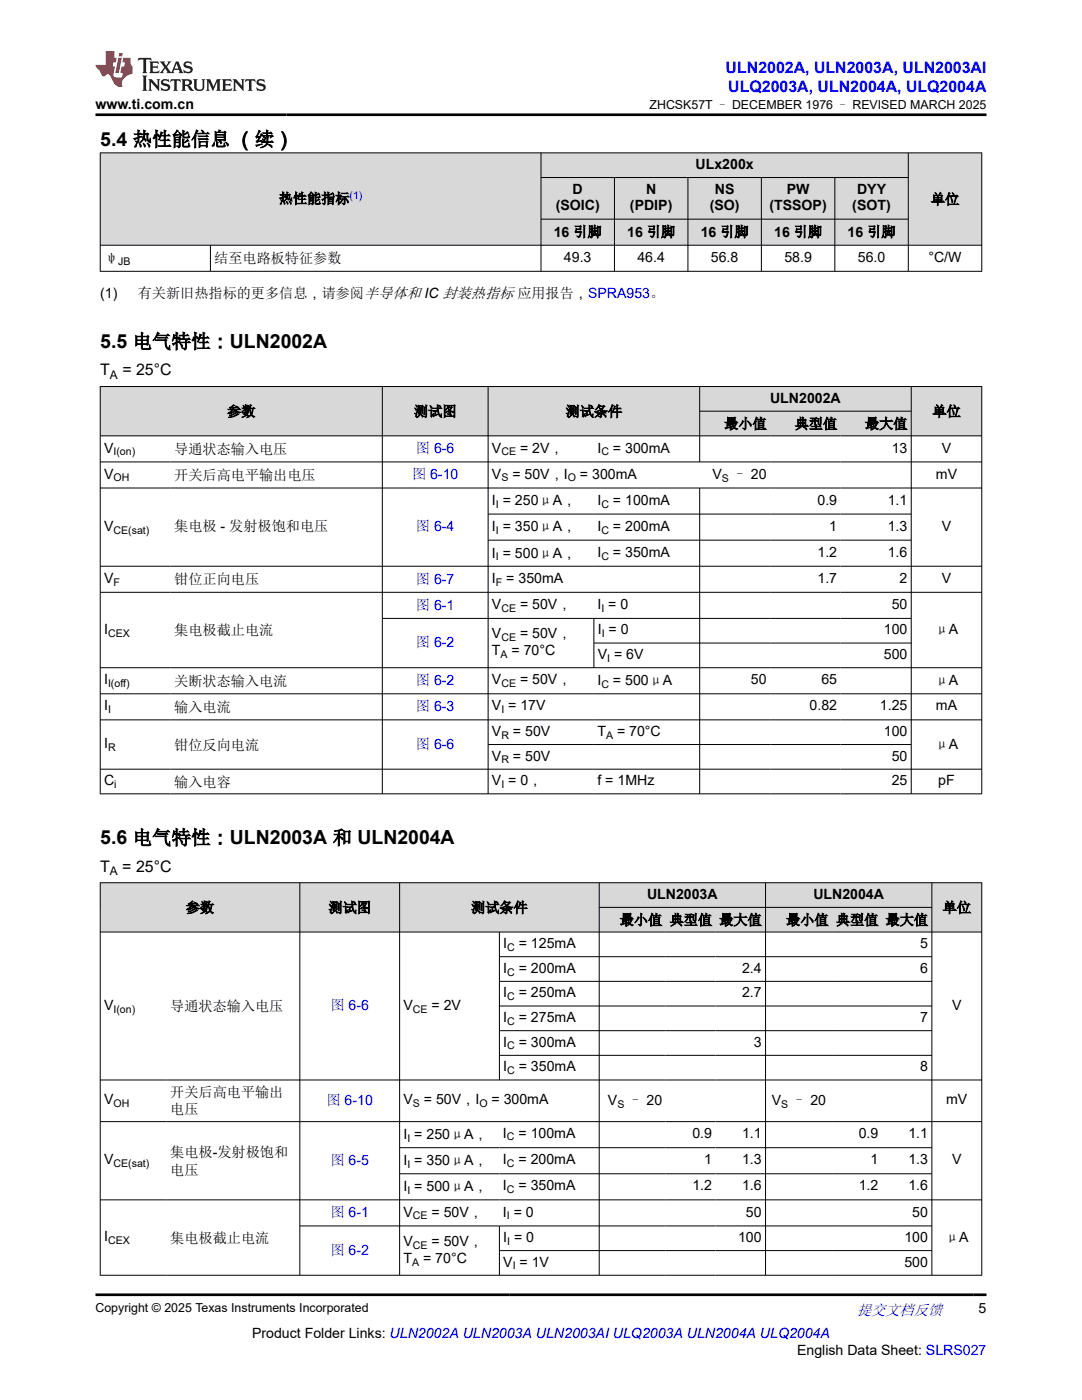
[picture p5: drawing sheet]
<svg xmlns="http://www.w3.org/2000/svg" width="216mm" height="279mm" viewBox="0 0 216 279" stroke-linecap="round" stroke-linejoin="round" font-family="sans-serif">
<defs><g id="words">
<g font-size="3.9">
<text x="20" y="29.1">5.4 热性能信息 （续）</text>
<text x="20" y="69.5">5.5 电气特性：ULN2002A</text>
<text x="20" y="168.5">5.6 电气特性：ULN2003A 和 ULN2004A</text>
</g>
<g font-size="3.2" fill="#00f">
<text x="144.8" y="14.5">ULN2002A, ULN2003A, ULN2003AI</text>
<text x="145.3" y="18.3">ULQ2003A, ULN2004A, ULQ2004A</text>
</g>
<g font-size="3.2">
<text x="20" y="74.9">T</text>
<text x="24.4" y="74.9">= 25°C</text>
<text x="20" y="174">T</text>
<text x="24.4" y="174">= 25°C</text>
</g>
<text font-size="3" fill="#00f" x="171" y="262.4">提交文档反馈</text>
<g font-size="2.8">
<text x="19" y="21.7">www.ti.com.cn</text>
<text x="138.8" y="33.7">ULx200x</text>
<text x="55.6" y="40.6">热性能指标</text>
<text x="114.3" y="38.6">D</text>
<text x="128.9" y="38.6">N</text>
<text x="142.6" y="38.6">NS</text>
<text x="157" y="38.6">PW</text>
<text x="171" y="38.6">DYY</text>
<text x="185.7" y="40.7">单位</text>
<text x="110.5" y="47.2">16 引脚</text>
<text x="110.9" y="42">(SOIC)</text>
<text x="125.2" y="47.2">16 引脚</text>
<text x="125.7" y="42">(PDIP)</text>
<text x="139.8" y="47.2">16 引脚</text>
<text x="141.6" y="42">(SO)</text>
<text x="153.5" y="42">(TSSOP)</text>
<text x="154.5" y="47.2">16 引脚</text>
<text x="169.1" y="47.2">16 引脚</text>
<text x="170.1" y="42">(SOT)</text>
<text x="20.8" y="52.4">ψ</text>
<text x="42.8" y="52.6">结至电路板特征参数</text>
<text x="112.5" y="52.3">49.3</text>
<text x="127.2" y="52.3">46.4</text>
<text x="141.8" y="52.3">56.8</text>
<text x="156.5" y="52.3">58.9</text>
<text x="171.2" y="52.3">56.0</text>
<text x="185.3" y="52.3">°C/W</text>
<text x="20" y="59.5">(1)</text>
<text x="27.5" y="59.5">有关新旧热指标的更多信息，请参阅半导体和 IC 封装热指标 应用报告，SPRA953。</text>
<text x="45.3" y="83.1">参数</text>
<text x="82.6" y="83.1">测试图</text>
<text x="112.9" y="83.1">测试条件</text>
<text x="153.7" y="80.3">ULN2002A</text>
<text x="186" y="83.1">单位</text>
<text x="144.5" y="85.5">最小值</text>
<text x="158.6" y="85.5">典型值</text>
<text x="172.6" y="85.5">最大值</text>
<text x="20.8" y="90.3">V</text>
<text x="20.8" y="95.5">V</text>
<text x="34.8" y="90.6">导通状态输入电压</text>
<text x="34.8" y="95.8">开关后高电平输出电压</text>
<text x="98.2" y="90.3">V</text>
<text x="98.2" y="95.5">V</text>
<text x="102.2" y="95.5">= 50V，I</text>
<text x="103.8" y="90.3">= 2V，</text>
<text x="115.7" y="95.5">= 300mA</text>
<text x="119.2" y="90.3">I</text>
<text x="122.3" y="90.3">= 300mA</text>
<text x="142.2" y="95.7">V</text>
<text x="146.2" y="95.7">– 20</text>
<text x="177.9" y="90.3">13</text>
<text x="186.7" y="95.5">mV</text>
<text x="187.9" y="90.3">V</text>
<text x="98.2" y="100.9">I = 250μA，</text>
<text x="119.2" y="100.7">I</text>
<text x="122.3" y="100.7">= 100mA</text>
<text x="163.1" y="100.7">0.9</text>
<text x="177.1" y="100.7">1.1</text>
<text x="20.8" y="105.9">V</text>
<text x="34.8" y="106.1">集电极 - 发射极饱和电压</text>
<text x="98.2" y="106.1">I = 350μA，</text>
<text x="119.2" y="105.9">I</text>
<text x="122.3" y="105.9">= 200mA</text>
<text x="165.5" y="105.9">1</text>
<text x="177.1" y="105.9">1.3</text>
<text x="187.9" y="105.9">V</text>
<text x="98.2" y="111.3">I = 500μA，</text>
<text x="119.2" y="111.1">I</text>
<text x="122.3" y="111.1">= 350mA</text>
<text x="163.1" y="111.1">1.2</text>
<text x="177.1" y="111.1">1.6</text>
<text x="20.8" y="116.3">V</text>
<text x="34.8" y="116.6">钳位正向电压</text>
<text x="98.2" y="116.3">I</text>
<text x="101" y="116.3">= 350mA</text>
<text x="163.1" y="116.3">1.7</text>
<text x="179.5" y="116.3">2</text>
<text x="187.9" y="116.3">V</text>
<text x="98.2" y="121.5">V</text>
<text x="103.8" y="121.5">= 50V，</text>
<text x="119.2" y="121.5">I = 0</text>
<text x="177.9" y="121.5">50</text>
<text x="20.8" y="126.5">I</text>
<text x="34.8" y="126.7">集电极截止电流</text>
<text x="98.2" y="130.8">T</text>
<text x="98.2" y="127.4">V</text>
<text x="102.1" y="130.8">= 70°C</text>
<text x="103.8" y="127.4">= 50V，</text>
<text x="119.3" y="126.6">I = 0</text>
<text x="119.3" y="131.5">V = 6V</text>
<text x="176.4" y="126.6">100</text>
<text x="176.4" y="131.5">500</text>
<text x="186.5" y="126.6">μA</text>
<text x="20.8" y="136.6">I</text>
<text x="34.8" y="136.9">关断状态输入电流</text>
<text x="98.2" y="136.6">V</text>
<text x="103.8" y="136.6">= 50V，</text>
<text x="119.2" y="136.7">I</text>
<text x="122.3" y="136.7">= 500μA</text>
<text x="149.8" y="136.6">50</text>
<text x="163.9" y="136.6">65</text>
<text x="186.5" y="136.7">μA</text>
<text x="20.8" y="141.8">I</text>
<text x="34.8" y="142.1">输入电流</text>
<text x="98.2" y="141.8">V = 17V</text>
<text x="161.6" y="141.8">0.82</text>
<text x="175.6" y="141.8">1.25</text>
<text x="186.7" y="141.8">mA</text>
<text x="20.8" y="149.3">I</text>
<text x="34.8" y="149.6">钳位反向电流</text>
<text x="98.2" y="146.9">V</text>
<text x="102.4" y="146.9">= 50V</text>
<text x="119.2" y="146.9">T</text>
<text x="123.1" y="146.9">= 70°C</text>
<text x="176.4" y="146.9">100</text>
<text x="186.5" y="149.5">μA</text>
<text x="98.2" y="151.8">V</text>
<text x="102.4" y="151.8">= 50V</text>
<text x="177.9" y="151.8">50</text>
<text x="20.8" y="156.7">C</text>
<text x="34.8" y="157">输入电容</text>
<text x="98.2" y="156.7">V = 0，</text>
<text x="119.2" y="156.7">f = 1MHz</text>
<text x="177.9" y="156.7">25</text>
<text x="187.2" y="156.7">pF</text>
<text x="129.1" y="179.4">ULN2003A</text>
<text x="162.3" y="179.4">ULN2004A</text>
<text x="37.1" y="182.1">参数</text>
<text x="65.5" y="182.1">测试图</text>
<text x="94" y="182.1">测试条件</text>
<text x="123.7" y="184.6">最小值</text>
<text x="133.6" y="184.6">典型值</text>
<text x="143.5" y="184.6">最大值</text>
<text x="156.9" y="184.6">最小值</text>
<text x="166.8" y="184.6">典型值</text>
<text x="176.7" y="184.6">最大值</text>
<text x="188.1" y="182.1">单位</text>
<text x="100.4" y="189.2">I</text>
<text x="103.5" y="189.2">= 125mA</text>
<text x="183.6" y="189.2">5</text>
<text x="100.4" y="194.1">I</text>
<text x="103.5" y="194.1">= 200mA</text>
<text x="148.1" y="194.1">2.4</text>
<text x="183.6" y="194.1">6</text>
<text x="20.8" y="201.5">V</text>
<text x="34" y="201.8">导通状态输入电压</text>
<text x="80.5" y="201.5">V</text>
<text x="86.1" y="201.5">= 2V</text>
<text x="100.4" y="199">I</text>
<text x="100.4" y="204">I</text>
<text x="103.5" y="199">= 250mA</text>
<text x="103.5" y="204">= 275mA</text>
<text x="148.1" y="199">2.7</text>
<text x="183.6" y="204">7</text>
<text x="190" y="201.5">V</text>
<text x="100.4" y="208.9">I</text>
<text x="103.5" y="208.9">= 300mA</text>
<text x="150.4" y="208.9">3</text>
<text x="100.4" y="213.8">I</text>
<text x="103.5" y="213.8">= 350mA</text>
<text x="183.6" y="213.8">8</text>
<text x="20.8" y="220.4">V</text>
<text x="34" y="219">开关后高电平输出</text>
<text x="80.5" y="220.4">V</text>
<text x="84.6" y="220.4">= 50V，I</text>
<text x="98.1" y="220.4">= 300mA</text>
<text x="121.3" y="220.6">V</text>
<text x="125.4" y="220.6">– 20</text>
<text x="154" y="220.6">V</text>
<text x="158.1" y="220.6">– 20</text>
<text x="188.8" y="220.4">mV</text>
<text x="34" y="222.4">电压</text>
<text x="80.5" y="227.3">I = 250μA，</text>
<text x="100.4" y="227">I</text>
<text x="103.5" y="227">= 100mA</text>
<text x="138.2" y="227.2">0.9</text>
<text x="148.1" y="227.2">1.1</text>
<text x="171.4" y="227.2">0.9</text>
<text x="181.3" y="227.2">1.1</text>
<text x="20.8" y="232.4">V</text>
<text x="34" y="230.8">集电极-发射极饱和</text>
<text x="80.5" y="232.5">I = 350μA，</text>
<text x="100.4" y="232.2">I</text>
<text x="103.5" y="232.2">= 200mA</text>
<text x="140.5" y="232.4">1</text>
<text x="148.1" y="232.4">1.3</text>
<text x="173.7" y="232.4">1</text>
<text x="181.3" y="232.4">1.3</text>
<text x="190" y="232.4">V</text>
<text x="34" y="234.5">电压</text>
<text x="80.5" y="237.7">I = 500μA，</text>
<text x="100.4" y="237.4">I</text>
<text x="103.5" y="237.4">= 350mA</text>
<text x="138.2" y="237.6">1.2</text>
<text x="148.1" y="237.6">1.6</text>
<text x="171.4" y="237.6">1.2</text>
<text x="181.3" y="237.6">1.6</text>
<text x="80.5" y="242.8">V</text>
<text x="86.1" y="242.8">= 50V，</text>
<text x="100.4" y="242.8">I = 0</text>
<text x="148.8" y="242.8">50</text>
<text x="182" y="242.8">50</text>
<text x="20.8" y="247.7">I</text>
<text x="34" y="248">集电极截止电流</text>
<text x="80.5" y="248.6">V</text>
<text x="86.1" y="248.6">= 50V，</text>
<text x="100.4" y="247.9">I = 0</text>
<text x="147.3" y="247.9">100</text>
<text x="180.5" y="247.9">100</text>
<text x="188.6" y="247.9">μA</text>
<text x="80.5" y="252">T</text>
<text x="84.4" y="252">= 70°C</text>
<text x="100.4" y="252.8">V = 1V</text>
<text x="180.5" y="252.8">500</text>
<text x="195.3" y="262.1">5</text>
<text x="50.3" y="266.9">Product Folder Links: ULN2002A ULN2003A ULN2003AI ULQ2003A ULN2004A ULQ2004A</text>
<text x="159" y="270.3">English Data Sheet: SLRS027</text>
</g>
<g font-size="2.8" fill="#00f">
<text x="82.2" y="95.7">图 6-10</text>
<text x="83" y="90.5">图 6-6</text>
<text x="83" y="106.1">图 6-4</text>
<text x="83" y="116.5">图 6-7</text>
<text x="83" y="121.7">图 6-1</text>
<text x="83" y="129.2">图 6-2</text>
<text x="83" y="136.7">图 6-2</text>
<text x="83" y="141.9">图 6-3</text>
<text x="83" y="149.5">图 6-6</text>
<text x="65.9" y="201.6">图 6-6</text>
<text x="65.2" y="220.6">图 6-10</text>
<text x="65.9" y="232.5">图 6-5</text>
<text x="65.9" y="242.9">图 6-1</text>
<text x="65.9" y="250.5">图 6-2</text>
</g>
<g font-size="2.5">
<text x="129.6" y="21.8">ZHCSK57T – DECEMBER 1976 – REVISED MARCH 2025</text>
<text x="19" y="261.8">Copyright © 2025 Texas Instruments Incorporated</text>
</g>
<g font-size="2.4">
<text x="21.9" y="75.6">A</text>
<text x="21.9" y="174.6">A</text>
</g>
<text font-size="2.1" fill="#00f" x="69.7" y="39.7">(1)</text>
<g font-size="2.1">
<text x="23.6" y="53">JB</text>
<text x="22.6" y="90.9">I(on)</text>
<text x="100" y="90.9">CE</text>
<text x="120" y="90.9">C</text>
<text x="22.6" y="96.1">OH</text>
<text x="98.9" y="101.4">I</text>
<text x="100" y="96.1">S</text>
<text x="113.3" y="96.1">O</text>
<text x="120" y="101.3">C</text>
<text x="144" y="96.2">S</text>
<text x="22.6" y="106.5">CE(sat)</text>
<text x="98.9" y="106.6">I</text>
<text x="120" y="106.5">C</text>
<text x="98.9" y="111.8">I</text>
<text x="120" y="111.7">C</text>
<text x="22.6" y="116.9">F</text>
<text x="98.9" y="116.9">F</text>
<text x="100" y="122.1">CE</text>
<text x="120" y="122.1">I</text>
<text x="21.6" y="127">CEX</text>
<text x="99.9" y="131.3">A</text>
<text x="100" y="127.9">CE</text>
<text x="120.1" y="127.2">I</text>
<text x="21.6" y="137.2">I(off)</text>
<text x="100" y="137.2">CE</text>
<text x="120" y="137.3">C</text>
<text x="121.2" y="132.1">I</text>
<text x="21.6" y="142.4">I</text>
<text x="100" y="142.4">I</text>
<text x="21.6" y="149.9">R</text>
<text x="100" y="147.4">R</text>
<text x="120.9" y="147.4">A</text>
<text x="100" y="152.3">R</text>
<text x="22.8" y="157.3">i</text>
<text x="100" y="157.3">I</text>
<text x="101.2" y="189.8">C</text>
<text x="101.2" y="194.7">C</text>
<text x="22.6" y="202.1">I(on)</text>
<text x="82.4" y="202.1">CE</text>
<text x="101.2" y="199.6">C</text>
<text x="101.2" y="204.5">C</text>
<text x="101.2" y="209.4">C</text>
<text x="101.2" y="214.4">C</text>
<text x="22.6" y="221">OH</text>
<text x="82.4" y="221">S</text>
<text x="95.6" y="221">O</text>
<text x="123.2" y="221.1">S</text>
<text x="155.9" y="221.1">S</text>
<text x="81.3" y="227.9">I</text>
<text x="101.1" y="227.6">C</text>
<text x="22.6" y="232.9">CE(sat)</text>
<text x="81.3" y="233.1">I</text>
<text x="101.1" y="232.8">C</text>
<text x="81.3" y="238.3">I</text>
<text x="101.1" y="238">C</text>
<text x="82.4" y="243.4">CE</text>
<text x="101.1" y="243.4">I</text>
<text x="21.6" y="248.3">CEX</text>
<text x="82.4" y="249.2">CE</text>
<text x="101.2" y="248.4">I</text>
<text x="82.2" y="252.6">A</text>
<text x="102.3" y="253.3">I</text>
</g>
</g></defs>
<g fill="#d8d8d8">
<path d="M20 30.5h175.9v4.9h-175.9z" fill-rule="evenodd"/>
<path d="M20.1 30.6h87.8v18.3h-87.8z" fill-rule="evenodd"/>
<path d="M108 30.6h73.2v4.8h-73.2z" fill-rule="evenodd"/>
<path d="M181.3 30.6h14.5v18.3h-14.5z" fill-rule="evenodd"/>
<path d="M108 35.5h14.5v8.2h-14.5z" fill-rule="evenodd"/>
<path d="M122.7 35.5h14.5v8.2h-14.5z" fill-rule="evenodd"/>
<path d="M137.3 35.5h14.6v8.2h-14.6z" fill-rule="evenodd"/>
<path d="M152 35.5h14.5v8.2h-14.5z" fill-rule="evenodd"/>
<path d="M166.6 35.5h14.6v8.2h-14.6z" fill-rule="evenodd"/>
<path d="M108 43.8h14.5v5.1h-14.5z" fill-rule="evenodd"/>
<path d="M122.7 43.8h14.5v5.1h-14.5z" fill-rule="evenodd"/>
<path d="M137.3 43.8h14.6v5.1h-14.6z" fill-rule="evenodd"/>
<path d="M152 43.8h14.5v5.1h-14.5z" fill-rule="evenodd"/>
<path d="M166.6 43.8h14.6v5.1h-14.6z" fill-rule="evenodd"/>
</g>
<g fill="none" stroke="#000" stroke-width=".2">
<path d="M19.9 30.5h176.1M20 30.4v23.8M108 30.4v23.8M108 35.4h73.3M122.6 35.4v18.8M137.3 35.4v18.8M151.9 35.4v18.8M166.6 35.4v18.8M181.2 30.4v23.8M195.9 30.4v23.8M19.9 48.9h176.1M19.9 54.1h176.1"/>
<path d="M42 48.9v5.3M108 43.7h73.3"/>
</g>
<g fill="#d8d8d8">
<path d="M20 77.1h175.9v5h-175.9z" fill-rule="evenodd"/>
<path d="M20.1 77.2h56.1v9.7h-56.1z" fill-rule="evenodd"/>
<path d="M76.3 77.2h21v9.7h-21z" fill-rule="evenodd"/>
<path d="M97.5 77.2h42.1v9.7h-42.1z" fill-rule="evenodd"/>
<path d="M139.7 77.2h42.1v4.8h-42.1z" fill-rule="evenodd"/>
<path d="M181.9 77.2h13.9v9.7h-13.9z" fill-rule="evenodd"/>
<path d="M139.7 82.1h14v4.8h-14z" fill-rule="evenodd"/>
<path d="M153.7 82.1h14.1v4.8h-14.1z" fill-rule="evenodd"/>
<path d="M167.8 82.1h14v4.8h-14z" fill-rule="evenodd"/>
</g>
<g fill="none" stroke="#000" stroke-width=".2">
<path d="M19.9 77.1h176.1M20 77.1v81.4M76.3 77.1v81.4M97.4 77.1v81.4M139.6 77.1v15.1M181.8 77.1v81.4M195.9 77.1v81.4M19.9 87h176.1M19.9 92.2h176.1M19.9 97.4h176.1M139.6 97.4v61.1M139.6 82.1h42.3"/>
<path d="M19.9 113h176.1M19.9 118.2h176.1M97.4 102.6h84.5M97.4 107.8h84.5M19.9 133.3h176.1M19.9 138.5h176.1M76.3 123.4h105.6M118.5 123.4v9.9M118.5 128.3h63.4M19.9 143.7h176.1M19.9 153.5h176.1M19.9 158.4h176.1"/>
<path d="M97.4 148.6h84.5"/>
</g>
<g fill="#d8d8d8">
<path d="M20 176.2h175.9v4.9h-175.9z" fill-rule="evenodd"/>
<path d="M20.1 176.2h39.7v9.7h-39.7z" fill-rule="evenodd"/>
<path d="M59.9 176.2h19.8v9.7h-19.8z" fill-rule="evenodd"/>
<path d="M79.8 176.2h39.7v9.7h-39.7z" fill-rule="evenodd"/>
<path d="M119.6 176.2h33.1v4.8h-33.1z" fill-rule="evenodd"/>
<path d="M152.8 176.2h33.1v4.8h-33.1z" fill-rule="evenodd"/>
<path d="M186 176.2h9.8v9.7h-9.8z" fill-rule="evenodd"/>
<path d="M119.6 181.1h13.2v4.8h-13.2z" fill-rule="evenodd"/>
<path d="M132.8 181.1h10v4.8h-10z" fill-rule="evenodd"/>
<path d="M142.8 181.1h9.9v4.8h-9.9z" fill-rule="evenodd"/>
<path d="M152.8 181.1h13.2v4.8h-13.2z" fill-rule="evenodd"/>
<path d="M166 181.1h10v4.8h-10z" fill-rule="evenodd"/>
<path d="M176 181.1h9.9v4.8h-9.9z" fill-rule="evenodd"/>
</g>
<g fill="none" stroke="#000" stroke-width=".2">
<path d="M19.9 176.2h176.1M20 176.1v78.5M59.8 176.1v78.5M79.7 176.1v78.5M119.6 176.1v78.5M152.8 176.1v78.5M185.9 176.1v78.5M195.9 176.1v78.5M19.9 186h176.1M99.7 186v29.6M99.7 190.9h86.3M99.7 195.9h86.3"/>
<path d="M119.6 181.1h66.4M19.9 215.5h176.1M99.7 200.8h86.3M99.7 205.7h86.3M99.7 210.6h86.3M19.9 223.8h176.1M19.9 239.5h176.1M79.7 229h106.3M79.7 234.3h106.3M19.9 254.5h176.1M59.8 244.7h126.2M99.7 244.7v9.9"/>
<path d="M99.7 249.6h86.3"/>
</g>
<path d="M27.7 11.6l-.2 .5 .5-.2h.6v.1v2.2l-.2 .4h1l-.2-.4v-2.2v-.1h.5l.5 .2-.1-.5zM29.8 12.3l.2 .4v1.5l-.2 .4h1.9l.1-.6a1.08 1.08 0 0 1-1.3 .2v-.7h.6l.4 .2v-.7l-.4 .2h-.6v-.5l.2-.2a1 1 0 0 1 1 .3l-.1-.5zM31.8 12.3l1 1.1-1 1.2h.9l-.2-.2 .4-.8 .5 .8-.2 .2h1.6l-.2-.2 .1-.5h1l.1 .5-.1 .2h.9l-.2-.3-.8-2h-.5l-1 2.2-.8-1.1 .9-1.1h-.8l.2 .2-.5 .6-.3-.6 .1-.2zM35.2 12.7l.4 1h-.8zM36.8 12.4a.65 .65 0 0 0-.2 .7 .65 .65 0 0 0 .6 .5l.7 .1 .1 .3a.79 .79 0 0 1-.7 .4 .79 .79 0 0 1-.7-.5l.1 .7 .2-.1a.93 .93 0 0 0 1.1 .1 .93 .93 0 0 0 .4-1 1.46 1.46 0 0 0-1.2-.6l-.1-.3a1.09 1.09 0 0 1 1.2 .2l-.2-.6-.1 .1-.6-.2zM28.4 15.1l.2 .4v2.2l-.2 .4h1l-.2-.4v-2.2l.2-.4zM29.6 15.8l.2 .4v1.5l-.2 .4h.8l-.3-.4v-1.3l1.7 1.8v-2l.2-.4h-.8l.2 .2 .1 1.1-1.2-1.3zM32.3 15.9a.65 .65 0 0 0-.2 .8 .65 .65 0 0 0 .7 .4l.6 .2 .1 .2a.79 .79 0 0 1-.7 .4 .79 .79 0 0 1-.7-.5l.1 .7 .2-.1a.93 .93 0 0 0 1.1 .1 .93 .93 0 0 0 .4-.9 1.46 1.46 0 0 0-1.2-.6l-.1-.4a1.09 1.09 0 0 1 1.2 .2l-.2-.6-.1 .1-.6-.1zM34.1 15.8l-.1 .6a.63 .63 0 0 1 .7-.3l.1 1.6-.3 .4h1l-.2-.4v-1.6a.66 .66 0 0 1 .8 .3l-.1-.6zM36.2 15.8l.2 .4v1.5l-.2 .4h.9l-.2-.2v-.7h.5l.1 .2a.79 .79 0 0 0 1.2 .6l-1-.9a.61 .61 0 0 0 .6-.6 .61 .61 0 0 0-.5-.7zM36.9 16.1h.2a.47 .47 0 0 1 .5 .1 .47 .47 0 0 1 .1 .5l-.2 .1-.6 .1zM38.5 15.8l.2 .2a2.27 2.27 0 0 0 .4 2 1.04 1.04 0 0 0 1.7-.7v-1.3l.2-.2h-.8l.2 .4v1.1a.6 .6 0 0 1-.6 .6 .6 .6 0 0 1-.6-.6v-1.1l.3-.4zM41.1 15.8l.2 .4v1.5l-.2 .4h.7l-.2-.4v-1.4l.9 1.9 .8-1.9v1.4l-.2 .4h1l-.3-.4v-1.5l.3-.4h-.8l-.7 1.5-.7-1.5zM44.3 15.8l.2 .4v1.5l-.2 .4h1.9l.1-.6a1.09 1.09 0 0 1-1.3 .2v-.7h.6l.4 .2v-.6l-.4 .2h-.6v-.6l.2-.1a1.01 1.01 0 0 1 1 .3l-.1-.6zM46.4 15.8l.3 .4v1.5l-.3 .4h.8l-.2-.4v-1.3l1.6 1.8v-2l.2-.4h-.7l.2 .2v1.1l-1.2-1.3zM49 15.8l-.1 .6a.63 .63 0 0 1 .8-.3v1.6l-.3 .4h1l-.2-.4v-1.6a.66 .66 0 0 1 .8 .3l-.1-.6zM51.4 15.9a.65 .65 0 0 0-.2 .8 .65 .65 0 0 0 .6 .4l.6 .2 .2 .2a.79 .79 0 0 1-.8 .4 .79 .79 0 0 1-.6-.5l.1 .7 .2-.1a.93 .93 0 0 0 1 .1 .93 .93 0 0 0 .5-.9 1.46 1.46 0 0 0-1.3-.6l-.1-.4a1.09 1.09 0 0 1 1.3 .2l-.2-.6-.2 .1-.5-.1z" fill="#231f20"/>
<path d="M21.1 10.2v2.8h-2.1l.1 .3 .9 1a.95 .95 0 0 0 .9 .9 .59 .59 0 0 1 .6-.4 .59 .59 0 0 1 .5 .4l.4 .7a1.59 1.59 0 0 0 2.1 1.4 1.61 1.61 0 0 1 1-2.3l1-.3-.1-1.5a1.59 1.59 0 0 1-.4-1.7h-1.4l-.2 .9h.5l-.1 .9h-.5l-.2 1v.2l.4 .1-.2 .9h-.6a.73 .73 0 0 1-1.1-.7l.3-1.5h-.5l.2-.9h.5l.2-.9h-.5v-1.3zM23.6 11.5l-.6 3.1h.7l.6-3.1zM23.8 10.6l-.1 .6h.7l.1-.6z" fill="#ed1c24"/>
<path d="M19 22.9h177.8M19 258.4h177.8" fill="none" stroke="#000" stroke-width=".53"/>
<use href="#words"/>
</svg>
